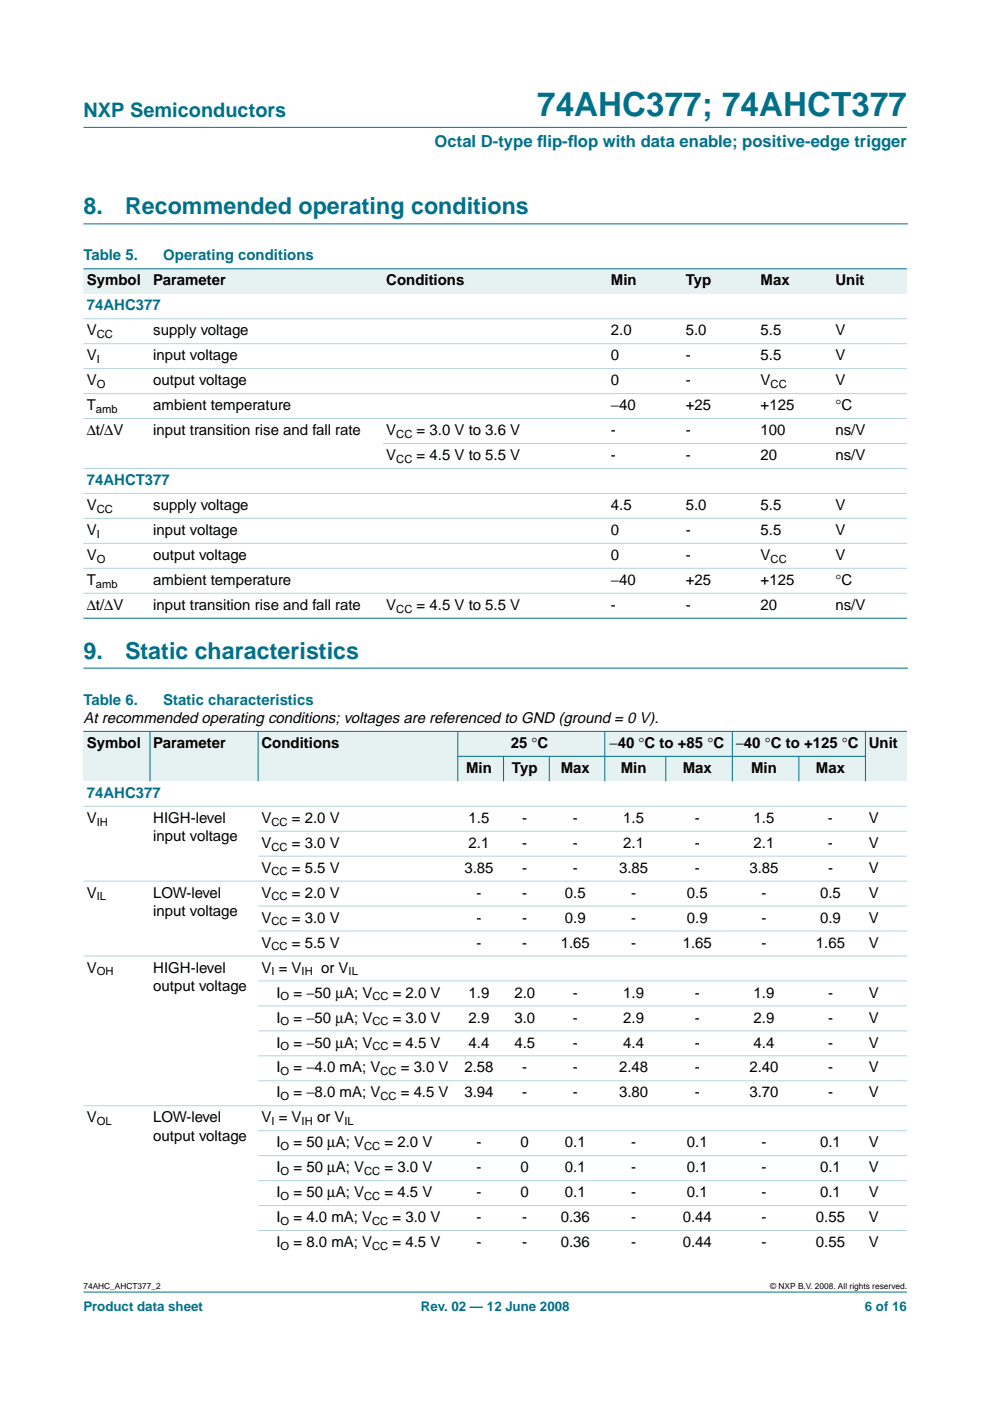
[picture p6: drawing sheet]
<svg xmlns="http://www.w3.org/2000/svg" width="210mm" height="297mm" viewBox="0 0 210 297" stroke-linecap="round" stroke-linejoin="round" font-family="sans-serif">
<defs><g id="words">
<text font-size="7.1" fill="#00708a" x="113.9" y="24.7">74AHC377; 74AHCT377</text>
<g font-size="4.9" fill="#00708a">
<text x="17.7" y="45.5">8.</text>
<text x="26.5" y="45.5">Recommended operating conditions</text>
<text x="17.7" y="139.7">9.</text>
<text x="26.5" y="139.7">Static characteristics</text>
</g>
<text font-size="4.2" fill="#00708a" x="17.7" y="24.9">NXP Semiconductors</text>
<g font-size="3.5" fill="#00708a">
<text x="92.1" y="31.1">Octal D-type f</text>
<text x="113.9" y="31.1">lip-f</text>
<text x="120.4" y="31.1">lop with data enable; positive-edge trigger</text>
</g>
<g font-size="3.2" fill="#00708a">
<text x="17.7" y="55.2">Table 5.</text>
<text x="34.6" y="55.2">Operating conditions</text>
<text x="18.4" y="65.8">74AHC377</text>
<text x="18.4" y="102.9">74AHCT377</text>
<text x="17.7" y="149.4">Table 6.</text>
<text x="34.6" y="149.4">Static characteristics</text>
<text x="18.4" y="169.2">74AHC377</text>
</g>
<g font-size="3.2">
<text x="18.4" y="60.5">Symbol</text>
<text x="32.5" y="60.5">Parameter</text>
<text x="81.9" y="60.5">Conditions</text>
<text x="129.5" y="60.5">Min</text>
<text x="145.4" y="60.5">Typ</text>
<text x="161.3" y="60.5">Max</text>
<text x="177.1" y="60.5">Unit</text>
<text x="18.4" y="71.1">V</text>
<text x="32.5" y="71.1">supply voltage</text>
<text x="129.5" y="71.1">2.0</text>
<text x="145.4" y="71.1">5.0</text>
<text x="161.3" y="71.1">5.5</text>
<text x="177.1" y="71.1">V</text>
<text x="18.4" y="76.4">V</text>
<text x="32.5" y="76.4">input voltage</text>
<text x="129.5" y="76.4">0</text>
<text x="145.4" y="76.4">-</text>
<text x="161.3" y="76.4">5.5</text>
<text x="177.1" y="76.4">V</text>
<text x="18.4" y="81.7">V</text>
<text x="32.5" y="81.7">output voltage</text>
<text x="129.5" y="81.7">0</text>
<text x="145.4" y="81.7">-</text>
<text x="161.3" y="81.7">V</text>
<text x="177.1" y="81.7">V</text>
<text x="18.4" y="87">T</text>
<text x="32.5" y="87">ambient temperature</text>
<text x="129.5" y="87">−40</text>
<text x="145.4" y="87">+25</text>
<text x="161.3" y="87">+125</text>
<text x="177.1" y="87">°C</text>
<text x="18.4" y="92.3">∆t/∆V</text>
<text x="32.5" y="92.3">input transition rise and fall rate</text>
<text x="81.9" y="92.3">V</text>
<text x="88.3" y="92.3">= 3.0 V to 3.6 V</text>
<text x="129.5" y="92.3">-</text>
<text x="145.4" y="92.3">-</text>
<text x="161.3" y="92.3">100</text>
<text x="177.1" y="92.3">ns/V</text>
<text x="81.9" y="97.6">V</text>
<text x="88.3" y="97.6">= 4.5 V to 5.5 V</text>
<text x="129.5" y="97.6">-</text>
<text x="145.4" y="97.6">-</text>
<text x="161.3" y="97.6">20</text>
<text x="177.1" y="97.6">ns/V</text>
<text x="18.4" y="108.1">V</text>
<text x="18.4" y="113.4">V</text>
<text x="32.5" y="108.1">supply voltage</text>
<text x="32.5" y="113.4">input voltage</text>
<text x="129.5" y="108.1">4.5</text>
<text x="129.5" y="113.4">0</text>
<text x="145.4" y="108.1">5.0</text>
<text x="145.4" y="113.4">-</text>
<text x="161.3" y="108.1">5.5</text>
<text x="161.3" y="113.4">5.5</text>
<text x="177.1" y="108.1">V</text>
<text x="177.1" y="113.4">V</text>
<text x="18.4" y="118.7">V</text>
<text x="32.5" y="118.7">output voltage</text>
<text x="129.5" y="118.7">0</text>
<text x="145.4" y="118.7">-</text>
<text x="161.3" y="118.7">V</text>
<text x="177.1" y="118.7">V</text>
<text x="18.4" y="124">T</text>
<text x="32.5" y="124">ambient temperature</text>
<text x="129.5" y="124">−40</text>
<text x="145.4" y="124">+25</text>
<text x="161.3" y="124">+125</text>
<text x="177.1" y="124">°C</text>
<text x="18.4" y="129.3">∆t/∆V</text>
<text x="32.5" y="129.3">input transition rise and fall rate</text>
<text x="81.9" y="129.3">V</text>
<text x="88.3" y="129.3">= 4.5 V to 5.5 V</text>
<text x="129.5" y="129.3">-</text>
<text x="145.4" y="129.3">-</text>
<text x="161.3" y="129.3">20</text>
<text x="177.1" y="129.3">ns/V</text>
<text x="17.7" y="153.3">At recommended operating conditions; voltages are referenced to GND (ground = 0 V).</text>
<text x="18.4" y="158.6">Symbol</text>
<text x="32.5" y="158.6">Parameter</text>
<text x="55.4" y="158.6">Conditions</text>
<text x="108.3" y="158.6">25 °C</text>
<text x="129.2" y="158.6">−40 °C to +85 °C</text>
<text x="156" y="158.6">−40 °C to +125 °C</text>
<text x="184.2" y="158.6">Unit</text>
<text x="98.8" y="163.9">Min</text>
<text x="108.5" y="163.9">Typ</text>
<text x="118.9" y="163.9">Max</text>
<text x="131.6" y="163.9">Min</text>
<text x="144.8" y="163.9">Max</text>
<text x="159.2" y="163.9">Min</text>
<text x="173" y="163.9">Max</text>
<text x="18.4" y="174.5">V</text>
<text x="32.5" y="174.5">HIGH-level</text>
<text x="32.5" y="178.3">input voltage</text>
<text x="55.4" y="174.5">V</text>
<text x="55.4" y="179.8">V</text>
<text x="61.9" y="174.5">= 2.0 V</text>
<text x="61.9" y="179.8">= 3.0 V</text>
<text x="99.4" y="174.5">1.5</text>
<text x="99.4" y="179.8">2.1</text>
<text x="110.7" y="174.5">-</text>
<text x="110.7" y="179.8">-</text>
<text x="121.5" y="174.5">-</text>
<text x="121.5" y="179.8">-</text>
<text x="132.1" y="174.5">1.5</text>
<text x="132.1" y="179.8">2.1</text>
<text x="147.3" y="174.5">-</text>
<text x="147.3" y="179.8">-</text>
<text x="159.8" y="174.5">1.5</text>
<text x="159.8" y="179.8">2.1</text>
<text x="175.6" y="174.5">-</text>
<text x="175.6" y="179.8">-</text>
<text x="184.2" y="174.5">V</text>
<text x="184.2" y="179.8">V</text>
<text x="55.4" y="185">V</text>
<text x="61.9" y="185">= 5.5 V</text>
<text x="98.5" y="185">3.85</text>
<text x="110.7" y="185">-</text>
<text x="121.5" y="185">-</text>
<text x="131.3" y="185">3.85</text>
<text x="147.3" y="185">-</text>
<text x="158.9" y="185">3.85</text>
<text x="175.6" y="185">-</text>
<text x="184.2" y="185">V</text>
<text x="18.4" y="190.3">V</text>
<text x="32.5" y="190.3">LOW-level</text>
<text x="55.4" y="190.3">V</text>
<text x="61.9" y="190.3">= 2.0 V</text>
<text x="101" y="190.3">-</text>
<text x="110.7" y="190.3">-</text>
<text x="119.8" y="190.3">0.5</text>
<text x="133.8" y="190.3">-</text>
<text x="145.7" y="190.3">0.5</text>
<text x="161.4" y="190.3">-</text>
<text x="173.9" y="190.3">0.5</text>
<text x="184.2" y="190.3">V</text>
<text x="32.5" y="194.2">input voltage</text>
<text x="55.4" y="195.6">V</text>
<text x="61.9" y="195.6">= 3.0 V</text>
<text x="101" y="195.6">-</text>
<text x="110.7" y="195.6">-</text>
<text x="119.8" y="195.6">0.9</text>
<text x="133.8" y="195.6">-</text>
<text x="145.7" y="195.6">0.9</text>
<text x="161.4" y="195.6">-</text>
<text x="173.9" y="195.6">0.9</text>
<text x="184.2" y="195.6">V</text>
<text x="55.4" y="200.9">V</text>
<text x="61.9" y="200.9">= 5.5 V</text>
<text x="101" y="200.9">-</text>
<text x="110.7" y="200.9">-</text>
<text x="118.9" y="200.9">1.65</text>
<text x="133.8" y="200.9">-</text>
<text x="144.8" y="200.9">1.65</text>
<text x="161.4" y="200.9">-</text>
<text x="173" y="200.9">1.65</text>
<text x="184.2" y="200.9">V</text>
<text x="18.4" y="206.2">V</text>
<text x="32.5" y="206.2">HIGH-level</text>
<text x="55.4" y="206.2">V = V</text>
<text x="68.1" y="206.2">or V</text>
<text x="32.5" y="210.1">output voltage</text>
<text x="58.6" y="211.5">I</text>
<text x="62.2" y="211.5">= −50 µA; V</text>
<text x="83.3" y="211.5">= 2.0 V</text>
<text x="99.4" y="211.5">1.9</text>
<text x="109.1" y="211.5">2.0</text>
<text x="121.5" y="211.5">-</text>
<text x="132.1" y="211.5">1.9</text>
<text x="147.3" y="211.5">-</text>
<text x="159.8" y="211.5">1.9</text>
<text x="175.6" y="211.5">-</text>
<text x="184.2" y="211.5">V</text>
<text x="58.6" y="216.8">I</text>
<text x="62.2" y="216.8">= −50 µA; V</text>
<text x="83.3" y="216.8">= 3.0 V</text>
<text x="99.4" y="216.8">2.9</text>
<text x="109.1" y="216.8">3.0</text>
<text x="121.5" y="216.8">-</text>
<text x="132.1" y="216.8">2.9</text>
<text x="147.3" y="216.8">-</text>
<text x="159.8" y="216.8">2.9</text>
<text x="175.6" y="216.8">-</text>
<text x="184.2" y="216.8">V</text>
<text x="58.6" y="222.1">I</text>
<text x="58.6" y="227.4">I</text>
<text x="62.2" y="222.1">= −50 µA; V</text>
<text x="62.2" y="227.4">= −4.0 mA; V</text>
<text x="83.3" y="222.1">= 4.5 V</text>
<text x="85" y="227.4">= 3.0 V</text>
<text x="98.5" y="227.4">2.58</text>
<text x="99.4" y="222.1">4.4</text>
<text x="109.1" y="222.1">4.5</text>
<text x="110.7" y="227.4">-</text>
<text x="121.5" y="227.4">-</text>
<text x="121.5" y="222.1">-</text>
<text x="131.2" y="227.4">2.48</text>
<text x="132.1" y="222.1">4.4</text>
<text x="147.3" y="227.4">-</text>
<text x="147.3" y="222.1">-</text>
<text x="158.9" y="227.4">2.40</text>
<text x="159.8" y="222.1">4.4</text>
<text x="175.6" y="227.4">-</text>
<text x="175.6" y="222.1">-</text>
<text x="184.2" y="227.4">V</text>
<text x="184.2" y="222.1">V</text>
<text x="58.6" y="232.7">I</text>
<text x="62.2" y="232.7">= −8.0 mA; V</text>
<text x="85" y="232.7">= 4.5 V</text>
<text x="98.5" y="232.7">3.94</text>
<text x="110.7" y="232.7">-</text>
<text x="121.5" y="232.7">-</text>
<text x="131.2" y="232.7">3.80</text>
<text x="147.3" y="232.7">-</text>
<text x="158.9" y="232.7">3.70</text>
<text x="175.6" y="232.7">-</text>
<text x="184.2" y="232.7">V</text>
<text x="18.4" y="238">V</text>
<text x="32.5" y="238">LOW-level</text>
<text x="55.4" y="238">V = V</text>
<text x="67.2" y="238">or V</text>
<text x="32.5" y="241.8">output voltage</text>
<text x="58.6" y="243.3">I</text>
<text x="62.2" y="243.3">= 50 µA; V</text>
<text x="81.5" y="243.3">= 2.0 V</text>
<text x="101" y="243.3">-</text>
<text x="110.4" y="243.3">0</text>
<text x="119.8" y="243.3">0.1</text>
<text x="133.8" y="243.3">-</text>
<text x="145.7" y="243.3">0.1</text>
<text x="161.4" y="243.3">-</text>
<text x="173.9" y="243.3">0.1</text>
<text x="184.2" y="243.3">V</text>
<text x="58.6" y="248.5">I</text>
<text x="62.2" y="248.5">= 50 µA; V</text>
<text x="81.5" y="248.5">= 3.0 V</text>
<text x="101" y="248.5">-</text>
<text x="110.4" y="248.5">0</text>
<text x="119.8" y="248.5">0.1</text>
<text x="133.8" y="248.5">-</text>
<text x="145.7" y="248.5">0.1</text>
<text x="161.4" y="248.5">-</text>
<text x="173.9" y="248.5">0.1</text>
<text x="184.2" y="248.5">V</text>
<text x="58.6" y="253.8">I</text>
<text x="62.2" y="253.8">= 50 µA; V</text>
<text x="81.5" y="253.8">= 4.5 V</text>
<text x="101" y="253.8">-</text>
<text x="110.4" y="253.8">0</text>
<text x="119.8" y="253.8">0.1</text>
<text x="133.8" y="253.8">-</text>
<text x="145.7" y="253.8">0.1</text>
<text x="161.4" y="253.8">-</text>
<text x="173.9" y="253.8">0.1</text>
<text x="184.2" y="253.8">V</text>
<text x="58.6" y="259.1">I</text>
<text x="62.2" y="259.1">= 4.0 mA; V</text>
<text x="83.2" y="259.1">= 3.0 V</text>
<text x="101" y="259.1">-</text>
<text x="110.7" y="259.1">-</text>
<text x="118.9" y="259.1">0.36</text>
<text x="133.8" y="259.1">-</text>
<text x="144.8" y="259.1">0.44</text>
<text x="161.4" y="259.1">-</text>
<text x="173" y="259.1">0.55</text>
<text x="184.2" y="259.1">V</text>
<text x="58.6" y="264.4">I</text>
<text x="62.2" y="264.4">= 8.0 mA; V</text>
<text x="83.2" y="264.4">= 4.5 V</text>
<text x="101" y="264.4">-</text>
<text x="110.7" y="264.4">-</text>
<text x="118.9" y="264.4">0.36</text>
<text x="133.8" y="264.4">-</text>
<text x="144.8" y="264.4">0.44</text>
<text x="161.4" y="264.4">-</text>
<text x="173" y="264.4">0.55</text>
<text x="184.2" y="264.4">V</text>
</g>
<g font-size="2.8" fill="#00708a">
<text x="17.7" y="278">Product data sheet</text>
<text x="89.2" y="278">Rev. 02 — 12 June 2008</text>
<text x="183.4" y="278">6 of 16</text>
</g>
<g font-size="2.4">
<text x="20.5" y="71.7">CC</text>
<text x="20.5" y="77">I</text>
<text x="20.5" y="82.3">O</text>
<text x="163.4" y="82.3">CC</text>
<text x="20.3" y="87.5">amb</text>
<text x="84" y="92.8">CC</text>
<text x="84" y="98.1">CC</text>
<text x="20.5" y="108.7">CC</text>
<text x="20.5" y="114">I</text>
<text x="20.5" y="119.3">O</text>
<text x="163.4" y="119.3">CC</text>
<text x="20.3" y="124.6">amb</text>
<text x="84" y="129.9">CC</text>
<text x="20.5" y="175">IH</text>
<text x="57.6" y="175">CC</text>
<text x="57.6" y="180.3">CC</text>
<text x="57.6" y="185.6">CC</text>
<text x="20.5" y="190.9">IL</text>
<text x="57.6" y="190.9">CC</text>
<text x="57.6" y="196.2">CC</text>
<text x="57.6" y="201.5">CC</text>
<text x="20.5" y="206.8">OH</text>
<text x="57.6" y="206.8">I</text>
<text x="64" y="206.8">IH</text>
<text x="73.9" y="206.8">IL</text>
<text x="59.5" y="212.1">O</text>
<text x="79" y="212.1">CC</text>
<text x="59.5" y="217.4">O</text>
<text x="79" y="217.4">CC</text>
<text x="59.5" y="222.7">O</text>
<text x="59.5" y="228">O</text>
<text x="79" y="222.7">CC</text>
<text x="80.6" y="228">CC</text>
<text x="59.5" y="233.2">O</text>
<text x="80.6" y="233.2">CC</text>
<text x="20.5" y="238.5">OL</text>
<text x="57.6" y="238.5">I</text>
<text x="64" y="238.5">IH</text>
<text x="73" y="238.5">IL</text>
<text x="59.5" y="243.8">O</text>
<text x="77.2" y="243.8">CC</text>
<text x="59.5" y="249.1">O</text>
<text x="77.2" y="249.1">CC</text>
<text x="59.5" y="254.4">O</text>
<text x="77.2" y="254.4">CC</text>
<text x="59.5" y="259.7">O</text>
<text x="78.9" y="259.7">CC</text>
<text x="59.5" y="265">O</text>
<text x="78.9" y="265">CC</text>
</g>
<g font-size="1.8">
<text x="17.7" y="273.4">74AHC_AHCT377_2</text>
<text x="163.3" y="273.4">© NXP B.V. 2008. All rights reserved.</text>
</g>
</g></defs>
<g fill="#00708a" stroke="#00708a" stroke-width=".21">
<path d="M17.7 273.9h174.6z"/>
<path d="M17.7 27h174.6z"/>
</g>
<path d="M17.7 47.5h174.7M17.7 141.7h174.7" fill="none" stroke="#00708a" stroke-width=".21"/>
<g fill="#e6f2f2">
<path d="M17.7 57h14.1v5.3h-14.1z" fill-rule="evenodd"/>
<path d="M31.8 57h49.4v5.3h-49.4z" fill-rule="evenodd"/>
<path d="M81.2 57h38.8v5.3h-38.8z" fill-rule="evenodd"/>
<path d="M120 57h8.8v5.3h-8.8z" fill-rule="evenodd"/>
<path d="M128.8 57h15.9v5.3h-15.9z" fill-rule="evenodd"/>
<path d="M144.7 57h15.9v5.3h-15.9z" fill-rule="evenodd"/>
<path d="M160.6 57h15.8v5.3h-15.8z" fill-rule="evenodd"/>
<path d="M176.4 57h15.9v5.3h-15.9z" fill-rule="evenodd"/>
</g>
<g fill="#00708a" stroke="#00708a" stroke-width=".21">
<path d="M17.7 57h174.6z"/>
<path d="M17.7 131.1h174.6z"/>
</g>
<g fill="#b3d4db" stroke="#b3d4db" stroke-width=".21">
<path d="M17.7 67.6h174.6z"/>
<path d="M17.7 72.9h174.6z"/>
<path d="M17.7 78.2h174.6z"/>
<path d="M17.7 83.4h174.6z"/>
<path d="M17.7 88.7h174.6z"/>
<path d="M81.2 94h111.1z"/>
<path d="M17.7 99.3h174.6z"/>
<path d="M17.7 104.6h174.6z"/>
<path d="M17.7 109.9h174.6z"/>
<path d="M17.7 115.2h174.6z"/>
<path d="M17.7 120.5h174.6z"/>
<path d="M17.7 125.8h174.6z"/>
</g>
<g fill="#e6f2f2">
<path d="M17.7 155.1h14.1v10.5h-14.1z" fill-rule="evenodd"/>
<path d="M31.8 155.1h22.9v10.5h-22.9z" fill-rule="evenodd"/>
<path d="M54.7 155.1h42.4v10.5h-42.4z" fill-rule="evenodd"/>
<path d="M97.1 155.1h31.1v5.3h-31.1z" fill-rule="evenodd"/>
<path d="M128.2 155.1h27.1v5.3h-27.1z" fill-rule="evenodd"/>
<path d="M155.3 155.1h28.2v5.3h-28.2z" fill-rule="evenodd"/>
<path d="M183.5 155.1h8.8v10.5h-8.8z" fill-rule="evenodd"/>
<path d="M97.1 160.4h9.7v5.2h-9.7z" fill-rule="evenodd"/>
<path d="M106.8 160.4h9.7v5.2h-9.7z" fill-rule="evenodd"/>
<path d="M116.5 160.4h11.7v5.2h-11.7z" fill-rule="evenodd"/>
<path d="M128.2 160.4h13v5.2h-13z" fill-rule="evenodd"/>
<path d="M141.2 160.4h14.1v5.2h-14.1z" fill-rule="evenodd"/>
<path d="M155.3 160.4h14.1v5.2h-14.1z" fill-rule="evenodd"/>
<path d="M169.4 160.4h14.1v5.2h-14.1z" fill-rule="evenodd"/>
</g>
<g fill="#00708a" stroke="#00708a" stroke-width=".21">
<path d="M31.8 155v10.6z"/>
<path d="M54.7 155v10.6z"/>
<path d="M97.1 155v10.6z"/>
<path d="M106.8 160.3v5.3z"/>
<path d="M116.5 160.3v5.3z"/>
<path d="M128.2 155v10.6z"/>
<path d="M141.2 160.3v5.3z"/>
<path d="M155.3 155v10.6z"/>
<path d="M169.4 160.3v5.3z"/>
<path d="M183.5 155v10.6z"/>
<path d="M17.7 155.1h174.6z"/>
<path d="M97 160.4h86.5z"/>
</g>
<g fill="#b3d4db" stroke="#b3d4db" stroke-width=".21">
<path d="M17.7 170.9h174.6z"/>
<path d="M54.7 176.2h137.6z"/>
<path d="M54.7 181.5h137.6z"/>
<path d="M17.7 186.8h174.6z"/>
<path d="M54.7 192.1h137.6z"/>
<path d="M54.7 197.4h137.6z"/>
<path d="M17.7 202.7h174.6z"/>
<path d="M54.7 208h137.6z"/>
<path d="M54.7 213.3h137.6z"/>
<path d="M54.7 218.6h137.6z"/>
<path d="M54.7 223.9h137.6z"/>
<path d="M54.7 229.1h137.6z"/>
<path d="M17.7 234.4h174.6z"/>
<path d="M54.7 239.7h137.6z"/>
<path d="M54.7 245h137.6z"/>
<path d="M54.7 250.3h137.6z"/>
<path d="M54.7 255.6h137.6z"/>
<path d="M54.7 260.9h137.6z"/>
</g>
<use href="#words"/>
</svg>
